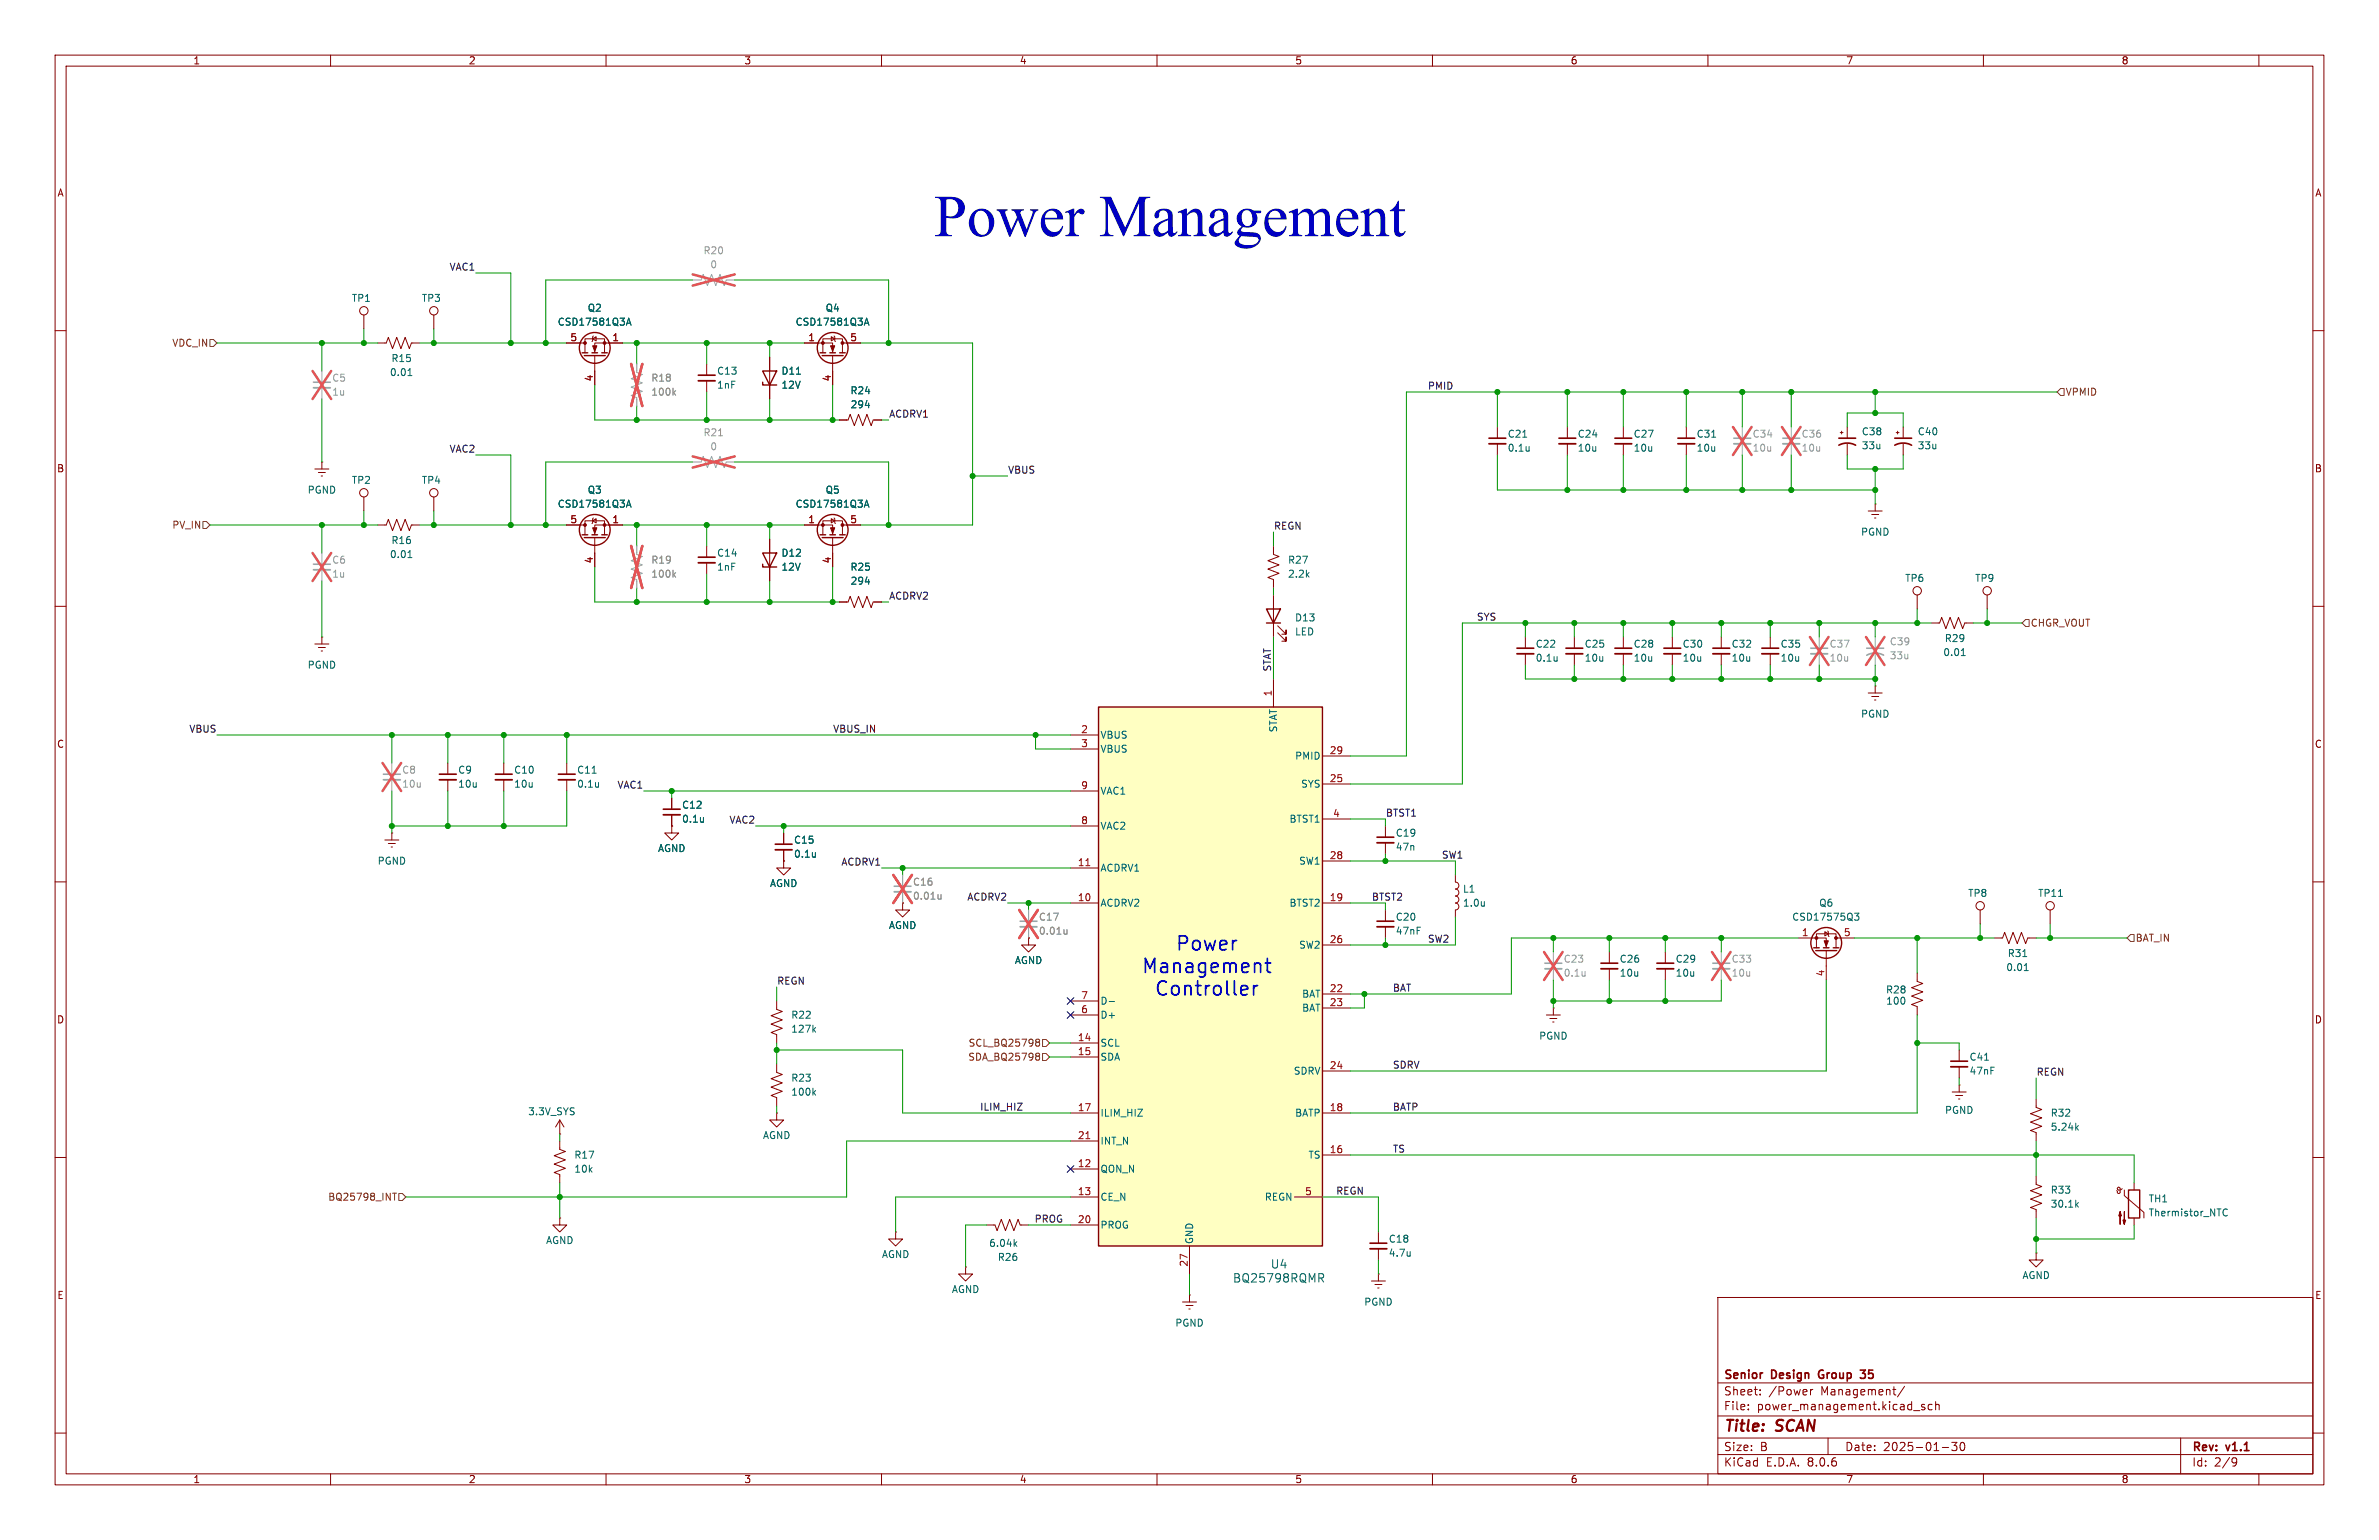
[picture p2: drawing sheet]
<svg xmlns="http://www.w3.org/2000/svg" width="432mm" height="279mm" viewBox="0 0 432 279" stroke-linecap="round" stroke-linejoin="round" font-family="sans-serif">
<defs><g id="words">
<text font-size="10.6" fill="#0000c2" x="169.6" y="45.6">PowerManagement</text>
<g font-size="3.5" fill="#0007ff">
<text x="213.2" y="172.9">Power</text>
<text x="207.1" y="177">Management</text>
<text x="209.4" y="181.1">Controller</text>
</g>
<g font-size="2.8" fill="#840000">
<text x="312.8" y="260.3">Title:</text>
<text x="322.5" y="260.3">SCAN</text>
</g>
<g font-size="2.1" fill="#006464">
<text x="223.7" y="232.9">BQ25798RQMR</text>
<text x="230.6" y="230.4">U4</text>
</g>
<g font-size="2.1" fill="#840000">
<text x="312.8" y="250.6">Senior</text>
<text x="321.6" y="250.6">Design</text>
<text x="330.8" y="250.6">Group</text>
<text x="339" y="250.6">35</text>
<text x="312.8" y="256.1">File:</text>
<text x="312.8" y="253.4">Sheet:</text>
<text x="318.9" y="256.1">power_management.kicad_sch</text>
<text x="321" y="253.4">/Power</text>
<text x="330.5" y="253.4">Management/</text>
<text x="312.8" y="263.5">Size:</text>
<text x="319.5" y="263.5">B</text>
<text x="334.8" y="263.5">Date:</text>
<text x="341.8" y="263.5">2025-01-30</text>
<text x="397.8" y="263.7">Rev:</text>
<text x="404.2" y="263.7">v1.1</text>
<text x="312.8" y="266.3">KiCad</text>
<text x="320.5" y="266.3">E.D.A.</text>
<text x="328.1" y="266.3">8.0.6</text>
<text x="397.8" y="266.3">Id:</text>
<text x="401.9" y="266.3">2/9</text>
</g>
<g font-size="1.8" fill="#840000">
<text x="35" y="11.9">1</text>
<text x="85" y="11.9">2</text>
<text x="135" y="11.9">3</text>
<text x="185" y="11.9">4</text>
<text x="235" y="11.9">5</text>
<text x="285" y="11.9">6</text>
<text x="335" y="11.9">7</text>
<text x="385" y="11.9">8</text>
<text x="10.3" y="35.9">A</text>
<text x="420.1" y="35.9">A</text>
<text x="10.3" y="85.9">B</text>
<text x="420.1" y="85.9">B</text>
<text x="10.3" y="135.9">C</text>
<text x="420.1" y="135.9">C</text>
<text x="10.3" y="185.9">D</text>
<text x="420.1" y="185.9">D</text>
<text x="10.3" y="235.9">E</text>
<text x="420.1" y="235.9">E</text>
<text x="35" y="269.3">1</text>
<text x="85" y="269.3">2</text>
<text x="135" y="269.3">3</text>
<text x="185" y="269.3">4</text>
<text x="235" y="269.3">5</text>
<text x="285" y="269.3">6</text>
<text x="335" y="269.3">7</text>
<text x="385" y="269.3">8</text>
</g>
<g font-size="1.8" fill="#989898">
<text x="127.6" y="46.3">R20</text>
<text x="128.8" y="48.9">0</text>
<text x="60.2" y="69.4">C5</text>
<text x="60.2" y="72">1u</text>
<text x="118.1" y="69.4">R18</text>
<text x="118.1" y="72">100k</text>
<text x="127.6" y="79.3">R21</text>
<text x="128.8" y="81.9">0</text>
<text x="318" y="79.6">C34</text>
<text x="318" y="82.1">10u</text>
<text x="326.9" y="79.6">C36</text>
<text x="326.9" y="82.1">10u</text>
<text x="60.2" y="102.5">C6</text>
<text x="60.2" y="105">1u</text>
<text x="118.1" y="102.5">R19</text>
<text x="118.1" y="105">100k</text>
<text x="332" y="117.7">C37</text>
<text x="342.9" y="117.3">C39</text>
<text x="342.9" y="119.8">33u</text>
<text x="332" y="120.2">10u</text>
<text x="72.9" y="140.6">C8</text>
<text x="72.9" y="143.1">10u</text>
<text x="165.6" y="160.9">C16</text>
<text x="165.6" y="163.4">0.01u</text>
<text x="188.5" y="167.2">C17</text>
<text x="188.5" y="169.8">0.01u</text>
<text x="283.7" y="174.9">C23</text>
<text x="283.7" y="177.4">0.1u</text>
<text x="314.2" y="174.9">C33</text>
<text x="314.2" y="177.4">10u</text>
</g>
<g font-size="1.8" fill="#0f0f0f">
<text x="81.5" y="49.2">VAC1</text>
<text x="259.1" y="70.8">PMID</text>
<text x="161.3" y="75.9">ACDRV1</text>
<text x="81.5" y="82.2">VAC2</text>
<text x="182.9" y="86">VBUS</text>
<text x="231.1" y="96.2">REGN</text>
<text x="161.3" y="108.9">ACDRV2</text>
<text x="268" y="112.7">SYS</text>
<text x="230.8" y="121.9" transform="rotate(-90 230.8 121.9)">STAT</text>
<text x="34.3" y="133">VBUS</text>
<text x="151.1" y="133">VBUS_IN</text>
<text x="112" y="143.2">VAC1</text>
<text x="132.3" y="149.5">VAC2</text>
<text x="251.5" y="148.2">BTST1</text>
<text x="261.6" y="155.9">SW1</text>
<text x="152.6" y="157.1">ACDRV1</text>
<text x="175.5" y="163.5">ACDRV2</text>
<text x="248.9" y="163.5">BTST2</text>
<text x="259.1" y="171.1">SW2</text>
<text x="141" y="178.7">REGN</text>
<text x="252.7" y="180">BAT</text>
<text x="252.7" y="194">SDRV</text>
<text x="369.6" y="195.2">REGN</text>
<text x="177.8" y="201.6">ILIM_HIZ</text>
<text x="252.7" y="201.6">BATP</text>
<text x="252.7" y="209.2">TS</text>
<text x="187.7" y="221.9">PROG</text>
<text x="242.4" y="216.8">REGN</text>
</g>
<g font-size="1.8" fill="#006464">
<text x="63.8" y="55">TP1</text>
<text x="76.5" y="55">TP3</text>
<text x="101.1" y="59.3">CSD17581Q3A</text>
<text x="106.6" y="56.7">Q2</text>
<text x="144.3" y="59.3">CSD17581Q3A</text>
<text x="149.8" y="56.7">Q4</text>
<text x="71" y="65.9">R15</text>
<text x="70.7" y="68.4">0.01</text>
<text x="130.1" y="70.7">1nF</text>
<text x="130.1" y="68.2">C13</text>
<text x="141.7" y="68.2">D11</text>
<text x="141.7" y="70.7">12V</text>
<text x="154.3" y="71.7">R24</text>
<text x="154.3" y="74.3">294</text>
<text x="273.6" y="79.6">C21</text>
<text x="273.6" y="82.1">0.1u</text>
<text x="286.3" y="79.6">C24</text>
<text x="286.3" y="82.1">10u</text>
<text x="296.4" y="79.6">C27</text>
<text x="296.4" y="82.1">10u</text>
<text x="307.9" y="79.6">C31</text>
<text x="307.9" y="82.1">10u</text>
<text x="337.8" y="79.2">C38</text>
<text x="337.8" y="81.7">33u</text>
<text x="348" y="79.2">C40</text>
<text x="348" y="81.7">33u</text>
<text x="55.7" y="89.8">PGND</text>
<text x="63.8" y="88">TP2</text>
<text x="76.5" y="88">TP4</text>
<text x="106.6" y="89.8">Q3</text>
<text x="149.8" y="89.8">Q5</text>
<text x="101.1" y="92.3">CSD17581Q3A</text>
<text x="144.3" y="92.3">CSD17581Q3A</text>
<text x="70.7" y="101.4">0.01</text>
<text x="71" y="98.9">R16</text>
<text x="130.1" y="101.2">C14</text>
<text x="141.7" y="101.2">D12</text>
<text x="337.7" y="97.4">PGND</text>
<text x="130.1" y="103.7">1nF</text>
<text x="141.7" y="103.7">12V</text>
<text x="154.3" y="103.7">R25</text>
<text x="154.3" y="106.3">294</text>
<text x="233.7" y="105">2.2k</text>
<text x="233.7" y="102.5">R27</text>
<text x="345.7" y="105.8">TP6</text>
<text x="358.4" y="105.8">TP9</text>
<text x="235" y="112.9">D13</text>
<text x="235" y="115.5">LED</text>
<text x="278.6" y="117.7">C22</text>
<text x="287.5" y="117.7">C25</text>
<text x="296.4" y="117.7">C28</text>
<text x="305.3" y="117.7">C30</text>
<text x="314.2" y="117.7">C32</text>
<text x="323.1" y="117.7">C35</text>
<text x="352.6" y="119.2">0.01</text>
<text x="352.9" y="116.7">R29</text>
<text x="55.7" y="121.5">PGND</text>
<text x="278.6" y="120.2">0.1u</text>
<text x="287.5" y="120.2">10u</text>
<text x="296.4" y="120.2">10u</text>
<text x="305.3" y="120.2">10u</text>
<text x="314.2" y="120.2">10u</text>
<text x="323.1" y="120.2">10u</text>
<text x="337.7" y="130.4">PGND</text>
<text x="199.6" y="134.2">VBUS</text>
<text x="199.6" y="136.8">VBUS</text>
<text x="232" y="133" transform="rotate(-90 232 133)">STAT</text>
<text x="83.1" y="140.6">C9</text>
<text x="83.1" y="143.1">10u</text>
<text x="93.2" y="140.6">C10</text>
<text x="93.2" y="143.1">10u</text>
<text x="104.7" y="140.6">C11</text>
<text x="104.7" y="143.1">0.1u</text>
<text x="235" y="138">PMID</text>
<text x="236.1" y="143.1">SYS</text>
<text x="123.7" y="146.9">C12</text>
<text x="123.7" y="149.5">0.1u</text>
<text x="199.6" y="144.4">VAC1</text>
<text x="233.9" y="149.5">BTST1</text>
<text x="119.3" y="154.8">AGND</text>
<text x="144" y="153.3">C15</text>
<text x="144" y="155.8">0.1u</text>
<text x="199.6" y="150.7">VAC2</text>
<text x="253.2" y="152">C19</text>
<text x="253.2" y="154.5">47n</text>
<text x="68.4" y="157.1">PGND</text>
<text x="139.7" y="161.1">AGND</text>
<text x="199.6" y="158.3">ACDRV1</text>
<text x="235.7" y="157.1">SW1</text>
<text x="199.6" y="164.7">ACDRV2</text>
<text x="233.9" y="164.7">BTST2</text>
<text x="253.2" y="167.2">C20</text>
<text x="265.4" y="162.2">L1</text>
<text x="265.4" y="164.7">1.0u</text>
<text x="325.2" y="167.2">CSD17575Q3</text>
<text x="330.1" y="164.7">Q6</text>
<text x="357.1" y="162.9">TP8</text>
<text x="369.8" y="162.9">TP11</text>
<text x="161.2" y="168.8">AGND</text>
<text x="235.7" y="172.3">SW2</text>
<text x="253.2" y="169.8">47nF</text>
<text x="364.3" y="173.8">R31</text>
<text x="184.1" y="175.1">AGND</text>
<text x="293.9" y="174.9">C26</text>
<text x="293.9" y="177.4">10u</text>
<text x="304" y="174.9">C29</text>
<text x="304" y="177.4">10u</text>
<text x="364.1" y="176.4">0.01</text>
<text x="143.5" y="185">R22</text>
<text x="199.6" y="185">D+</text>
<text x="199.6" y="182.5">D-</text>
<text x="236.2" y="181.2">BAT</text>
<text x="236.2" y="183.7">BAT</text>
<text x="342.2" y="180.4">R28</text>
<text x="342.3" y="182.5">100</text>
<text x="143.5" y="187.6">127k</text>
<text x="199.6" y="190.1">SCL</text>
<text x="279.3" y="188.8">PGND</text>
<text x="143.5" y="196.4">R23</text>
<text x="199.6" y="192.6">SDA</text>
<text x="234.7" y="195.2">SDRV</text>
<text x="357.4" y="192.6">C41</text>
<text x="357.4" y="195.2">47nF</text>
<text x="95.8" y="202.5">3.3V_SYS</text>
<text x="143.5" y="199">100k</text>
<text x="199.6" y="202.8">ILIM_HIZ</text>
<text x="235" y="202.8">BATP</text>
<text x="352.9" y="202.3">PGND</text>
<text x="372.1" y="202.8">R32</text>
<text x="138.4" y="206.9">AGND</text>
<text x="199.6" y="207.9">INT_N</text>
<text x="372.1" y="205.3">5.24k</text>
<text x="104.1" y="213">10k</text>
<text x="104.1" y="210.4">R17</text>
<text x="199.6" y="213">QON_N</text>
<text x="237.4" y="210.4">TS</text>
<text x="199.6" y="218">CE_N</text>
<text x="229.5" y="218">REGN</text>
<text x="372.1" y="216.8">R33</text>
<text x="372.1" y="219.3">30.1k</text>
<text x="389.9" y="218.4">TH1</text>
<text x="389.9" y="220.9">Thermistor_NTC</text>
<text x="99" y="225.9">AGND</text>
<text x="179.4" y="226.4">6.04k</text>
<text x="199.6" y="223.1">PROG</text>
<text x="216.8" y="225.8" transform="rotate(-90 216.8 225.8)">GND</text>
<text x="252" y="225.7">C18</text>
<text x="160" y="228.4">AGND</text>
<text x="181" y="229">R26</text>
<text x="252" y="228.2">4.7u</text>
<text x="367" y="232.3">AGND</text>
<text x="172.7" y="234.8">AGND</text>
<text x="247.5" y="237.1">PGND</text>
<text x="213.2" y="240.9">PGND</text>
</g>
<g font-size="1.8" fill="#725600">
<text x="31.2" y="63.1">VDC_IN</text>
<text x="374.8" y="72">VPMID</text>
<text x="31.2" y="96.1">PV_IN</text>
<text x="368.5" y="113.9">CHGR_VOUT</text>
<text x="387.5" y="171">BAT_IN</text>
<text x="175.7" y="190.1">SCL_BQ25798</text>
<text x="175.7" y="192.6">SDA_BQ25798</text>
<text x="59.5" y="218">BQ25798_INT</text>
</g>
<g font-size="1.8" fill="#a90000">
<text x="103.4" y="62">5</text>
<text x="111.1" y="62">1</text>
<text x="146.6" y="62">1</text>
<text x="154.2" y="62">5</text>
<text x="107.7" y="69.3" transform="rotate(-90 107.7 69.3)">4</text>
<text x="150.9" y="69.3" transform="rotate(-90 150.9 69.3)">4</text>
<text x="103.4" y="95">5</text>
<text x="111.1" y="95">1</text>
<text x="146.6" y="95">1</text>
<text x="154.2" y="95">5</text>
<text x="107.7" y="102.3" transform="rotate(-90 107.7 102.3)">4</text>
<text x="150.9" y="102.3" transform="rotate(-90 150.9 102.3)">4</text>
<text x="230.9" y="126.4" transform="rotate(-90 230.9 126.4)">1</text>
<text x="196.1" y="133.1">2</text>
<text x="196.1" y="135.6">3</text>
<text x="241.3" y="136.9">29</text>
<text x="196.1" y="143.3">9</text>
<text x="241.3" y="142">25</text>
<text x="196.1" y="149.6">8</text>
<text x="241.9" y="148.3">4</text>
<text x="241.3" y="156">28</text>
<text x="195.5" y="157.2">11</text>
<text x="195.5" y="163.6">10</text>
<text x="241.3" y="163.6">19</text>
<text x="241.3" y="171.2">26</text>
<text x="327" y="169.9">1</text>
<text x="334.6" y="169.9">5</text>
<text x="331.2" y="177.2" transform="rotate(-90 331.2 177.2)">4</text>
<text x="196.1" y="183.9">6</text>
<text x="196.1" y="181.4">7</text>
<text x="241.3" y="180.1">22</text>
<text x="241.3" y="182.6">23</text>
<text x="195.5" y="189">14</text>
<text x="195.5" y="191.5">15</text>
<text x="241.3" y="194.1">24</text>
<text x="195.5" y="201.7">17</text>
<text x="241.3" y="201.7">18</text>
<text x="195.5" y="206.8">21</text>
<text x="241.3" y="209.3">16</text>
<text x="195.5" y="211.8">12</text>
<text x="195.5" y="216.9">13</text>
<text x="195.5" y="222">20</text>
<text x="236.8" y="216.9">5</text>
<text x="215.6" y="229.9" transform="rotate(-90 215.6 229.9)">27</text>
</g>
</g></defs>
<g fill="none" stroke="#840000" stroke-width=".18">
<path d="M10 10h411.8v259.4h-411.8zM12 12h407.8v255.4h-407.8zM60 10v2M110 10v2M160 10v2M210 10v2M260 10v2M310 10v2M360 10v2M410 10v2M10 60h2M419.8 60h2"/>
<path d="M339.1 92.7h2.5M339.7 93.3h1.3M340.2 94h.3M340.4 91.4h.1M340.4 91.4v1.3M10 110h2M419.8 110h2M10 160h2M419.8 160h2M369.6 199.4v1.5l1 .4-2 .8 2 .7-2 .8 2 .7-2 .8 1 .4v1.5M10 210h2M419.8 210h2"/>
<path d="M311.8 235.4h108v32h-108zM10 260h2M311.8 256.9h108M311.8 250.9h108M317.3 255.6v.2M317.3 254.9v.1M319.5 252.9v.2M319.5 252.2v.1M328.6 252.1v1M329 252.1l-.2 .1-.2 .2M343.5 252.1h.6M344 253.1h.1"/>
<path d="M345.7 251.5l-1.3 1.9M347.3 255.9h1.2M349.3 254.9l-.3-.1-.2 .2v.2l.5 .2v.3h-.5M350.7 254.9l-.4-.1-.3 .3v.4l.1 .2h.6M351.3 254.9l.2-.1 .4 .1 .1 .9M351.3 254.3v1.5M419.8 260h2M60 267.4v2M110 267.4v2M160 267.4v2M210 267.4v2M260 267.4v2"/>
<path d="M310 267.4v2M311.8 263.9h108M311.8 260.9h108M331.8 260.9v3M352.5 262.6h1.2M354.3 261.7h.9l-.5 .6 .4 .1v.6l-.2 .2h-.4l-.2-.2M356 261.8l.1-.1a.8 .8 0 0 1 .5 .7 .8 .8 0 0 1-.5 .8 1 1 0 0 1-.1-1.4zM360 267.4v2M395.8 260.9v6.5M405.4 264.5l.5 .1a.99 .99 0 0 1-.4 1.4h-.2M406 265.1l-.3 .3h-.3M410 267.4v2"/>
</g>
<path d="M330.2 248.8l-.1 .4 .1 .7M337.6 248.6h1l-.5 .5 .3 .1M337.7 250h.7" fill="none" stroke="#840000" stroke-width=".3"/>
<path d="M115.6 66v1.6l1 .3-2 .8 2 .8-2 .7 2 .8-2 .8 1 .3v1.6M115.6 99.1v1.5l1 .4-2 .7 2 .8-2 .8 2 .7-2 .8 1 .4v1.5M125.7 83.8h1.6l.3-1 .8 2 .8-2 .7 2 .8-2 .7 2 .4-1h1.5M71.1 138.4v2.1M71.1 141.5v2" fill="none" stroke="#a1a1a1" stroke-width=".18"/>
<path d="M122.3 71.2l.3 .5M122.6 70.9l-.4 .4M130.4 79.1h.7M122.3 104.2l.3 .5M122.6 103.9l-.4 .5" fill="none" stroke="#989898" stroke-width=".18"/>
<path d="M114.6 66l2 7.7M116.6 66l-2 7.7M114.6 99.1l2 7.6M116.6 99.1l-2 7.6M125.7 82.8l7.6 2M133.3 82.8l-7.6 2M69.4 138.4l3.4 5.1M72.8 138.4l-3.4 5.1" fill="none" stroke="#e65255" stroke-width=".46"/>
<path d="M376.9 204.6l.3 .4M377.2 204.2l-.4 .5" fill="none" stroke="#006464" stroke-width=".18"/>
<path d="M69.6 141.5h3" fill="none" stroke="#a1a1a1" stroke-width=".33"/>
<path d="M69.6 140.5h3" fill="none" stroke="#a1a1a1" stroke-width=".3"/>
<path d="M199.4 128.3h40.6v97.8h-40.6z" fill="#ffffc2"/>
<g fill="none" stroke="#840000" stroke-width=".25">
<path d="M105.7 64h1M106 64.5h3.9M107.4 64h1.1M109.2 64h1M138.4 69.3v.6h2.6M138.4 67.3h2.6l-1.3 2.6zM148.8 64h1.1M149.2 64.5h3.8M150.6 64h1M152.4 64h1M105.7 97h1M106 97.5h3.9"/>
<path d="M107.4 97h1.1M109.2 97h1M148.8 97h1.1M149.2 97.5h3.8M150.6 97h1M152.4 97h1M138.4 102.4v.5h2.6M138.4 100.3h2.6l-1.3 2.6zM229.9 110.5h2.5l-1.3 2.5zM229.9 113h2.5M199.4 128.3h40.6v97.8h-40.6zM329.2 172h1"/>
<path d="M329.6 172.5h3.8M331 172h1M332.7 172h1.1M386.3 215.9h2.1v5.1h-2.1z"/>
<circle cx="107.9" cy="63.1" r="2.79"/>
<circle cx="151.1" cy="63.1" r="2.79"/>
<circle cx="107.9" cy="96.1" r="2.79"/>
<circle cx="151.1" cy="96.1" r="2.79"/>
<circle cx="331.5" cy="171.1" r="2.79"/>
</g>
<path d="M226.3 178.9l.2 .5-1.3 .3M227.5 178.8v1.7M227.8 178.9l-.3 .4M229.7 174.7h.9M230 173.9v2.2l.1 .2 .5 .1M226.3 180.4l-.7 .1" fill="none" stroke="#0007ff" stroke-width=".32"/>
<g fill="none" stroke="#840000" stroke-width=".18">
<path d="M66 57.2v2.5M78.7 57.2v2.5M68.6 62.2h1.5l.4-1 .7 2 .8-2 .8 2 .7-2 .8 2 .4-1h1.5M102.9 62.2h3.3M106.2 64v-2.5h3.5v2.5M107.6 61.5l.6-.4v.7zM107.7 61l-.1 .1v.7l-.2 .2M107.9 64.5v5.4M113 62.2h-5.1v1.8M128.3 66v2.1M128.3 69.1v2M139.7 64.8v7.6"/>
<path d="M146 62.2h5.1v1.8M149.4 64v-2.5h3.5v2.5M150.9 61.1l.6 .4-.6 .3zM151.1 64.5v5.4M151.4 61l.1 .1v.7l.1 .2M152.4 76.2h1.5l.4-1 .8 2 .7-2 .8 2 .8-2 .7 2 .4-1h1.5M152.9 62.2h3.3M271.8 77.5v2M284.5 77.5v2M294.6 77.5v2M306.1 77.5v2M334 78.5h.5"/>
<path d="M334.3 78.2v.5M335.3 77.5v2M344.2 78.5h.5M344.4 78.2v.5M345.4 77.5v2M57.1 85.1h2.6M57.8 85.7h1.3M58.3 86.4h.2M58.4 83.8h.1M58.4 83.8v1.3M66 90.2v2.5M68.6 95.3h1.5l.4-1.1 .7 2.1 .8-2.1 .8 2.1 .7-2.1 .8 2.1 .4-1h1.5"/>
<path d="M78.7 90.2v2.5M102.9 95.3h3.3M106.2 97v-2.5h3.5v2.5M107.6 94.5l.6-.4v.8zM107.7 94l-.1 .1v.8l-.2 .1M107.9 97.5v5.4M113 95.3h-5.1v1.7M128.3 99.1v2M139.7 97.8v7.6M146 95.3h5.1v1.7M149.4 97v-2.5h3.5v2.5M150.9 94.1l.6 .4-.6 .4z"/>
<path d="M151.1 97.5v5.4M151.4 94l.1 .1v.8l.1 .1M152.9 95.3h3.3M231.1 99.1v1.5l1.1 .4-2.1 .7 2.1 .8-2.1 .8 2.1 .7-2.1 .8 1 .4v1.5M271.8 80.5v2.1M284.5 80.5v2.1M294.6 80.5v2.1M306.1 80.5v2.1M335.3 80.5v2.1M345.4 80.5v2.1M57.1 116.8h2.6M57.8 117.5h1.3"/>
<path d="M58.3 118.1h.2M58.4 115.6h.1M58.4 115.6v1.2M128.3 102.1v2M152.4 109.2h1.5l.4-1 .8 2 .7-2 .8 2 .8-2 .7 2 .4-1h1.5M231.1 108v7.6M231.9 114.8l1.5 1.5v-.7v.7h-.7M231.9 113.5l1.5 1.6v-.8v.8h-.7M276.9 115.6v2M276.9 118.6v2.1M285.7 115.6v2M285.7 118.6v2.1"/>
<path d="M294.6 115.6v2M294.6 118.6v2.1M303.5 115.6v2M303.5 118.6v2.1M312.4 115.6v2M312.4 118.6v2.1M321.3 115.6v2M321.3 118.6v2.1M348 108v2.5M350.5 113h1.5l.4-1 .8 2 .7-2 .8 2 .8-2 .7 2 .4-1h1.5M360.7 108v2.5M81.3 138.4v2.1"/>
<path d="M91.4 138.4v2.1M102.9 138.4v2.1M194.3 133.4h5.1M194.3 135.9h5.1M231.1 123.2v5.1M240 137.2h5.1M339.1 125.7h2.5M339.7 126.4h1.3M340.2 127h.3M340.4 124.5h.1M340.4 124.5v1.2M69.8 152.4h2.6"/>
<path d="M70.5 153h1.3M71 153.7h.2M71.1 151.1h.1M71.1 151.1v1.3M81.3 141.5v2M91.4 141.5v2M102.9 141.5v2M121.9 149.9v1.2h1.3l-1.3 1.3-1.3-1.3h1.3M121.9 149.9h.1M121.9 144.8v2M121.9 147.8v2.1M142.2 156.2v1.3h1.3l-1.3 1.3-1.2-1.3h1.2"/>
<path d="M142.2 156.2h.1M142.2 151.1v2.1M142.2 154.2v2M194.3 157.5h5.1M194.3 149.9h5.1M194.3 143.5h5.1M240 142.2h5.1M240 156.2h5.1M240 148.6h5.1M251.5 149.9v2M251.5 152.9v2M264.2 158.8v1.2a.64 .64 0 0 1 .6 .7 .64 .64 0 0 1-.6 .6 .63 .63 0 0 1 .6 .6 .63 .63 0 0 1-.6 .7"/>
<path d="M163.8 163.8v1.3h1.3l-1.3 1.3-1.2-1.3h1.2M163.8 163.8h.1M186.7 170.2v1.3h1.3l-1.3 1.2-1.3-1.2h1.3M186.7 170.2h.1M194.3 163.8h5.1M240 163.8h5.1M240 171.5h5.1M251.5 165.1v2M251.5 168.1v2.1M264.2 163.8a.63 .63 0 0 1 .6 .7 .63 .63 0 0 1-.6 .6v1.3M264.2 162.6a.63 .63 0 0 1 .6 .6 .63 .63 0 0 1-.6 .6M292.1 172.7v2.1"/>
<path d="M292.1 175.8v2M302.3 172.7v2.1M302.3 175.8v2M326.4 170.2h5.1v1.8M329.7 172v-2.6h3.5v2.6M331.2 169l.7 .4-.7 .4zM331.5 172.5v5.3M331.7 168.9l.2 .1v.8l.1 .1M333.2 170.2h3.3M348 176.5v1.6l1 .3-2 .8 2 .8-2 .7 2 .8-2 .7 1 .4v1.6M359.4 165.1v2.5M361.9 170.2h1.6l.4-1 .7 2 .8-2 .7 2 .8-2 .8 2 .3-1h1.6"/>
<path d="M372.1 165.1v2.5M141 193v1.6l1 .3-2 .8 2 .8-2 .7 2 .8-2 .8 1 .3v1.6M141 181.6v1.5l1 .4-2 .8 2 .7-2 .8 2 .8-2 .7 1 .4v1.5M194.3 189.2h5.1M194.3 191.8h5.1M194.3 184.2h5.1M194.3 181.6h5.1M240 180.3h5.1M240 182.9h5.1M240 194.3h5.1M280.7 184.2h2.5M281.3 184.8h1.3"/>
<path d="M281.8 185.4h.3M281.9 182.9h.1M281.9 182.9v1.3M354.3 198.1h2.6M355 198.8h1.2M355.5 199.4h.2M355.6 196.9h.1M355.6 190.5v2M355.6 193.5v2.1M355.6 196.9v1.2M101.6 205.7h.1M101.6 207v1.5l1 .4-2 .8 2 .7-2 .8 2 .8-2 .7 1 .4v1.5"/>
<path d="M101.6 203.2l-.8 1.3M101.6 203.2v2.5M101.6 203.2l.8 1.3M141 201.9v1.3h1.2l-1.2 1.3-1.3-1.3h1.3M141 201.9h.1M194.3 212.1h5.1M194.3 217.2h5.1M194.3 201.9h5.1M194.3 207h5.1M234.9 217.2h5.1M240 209.6h5.1M240 201.9h5.1"/>
<path d="M369.6 213.4v1.5l1 .4-2 .7 2 .8-2 .8 2 .7-2 .8 1 .4v1.5M384.2 216l.3 .5h.2l.1-.2M385.2 215.6l-.3 .3h-.4l-.2-.1v-.3l.3-.1 .2 .1v.8M385.6 215.9v1l3.5 3.1v1M387.3 214.6v1.3M101.6 221v1.3h1.3l-1.3 1.2-1.3-1.2h1.3M101.6 221h.1M162.6 223.5v1.3h1.2l-1.2 1.3-1.3-1.3h1.3M162.6 223.5h.1M175.3 229.9v1.2h1.2l-1.2 1.3-1.3-1.3h1.3M175.3 229.9h.1M179.1 222.3h1.5l.4 1 .7-2.1 .8 2.1 .8-2.1 .7 2.1 .8-2.1 .4 1.1h1.5"/>
<path d="M194.3 222.3h5.1M214.6 236.2h2.6M215.3 236.9h1.2M215.8 237.5h.2M215.9 235h.1M215.9 226.1v5M215.9 235v1.2M248.9 232.4h2.6M249.6 233h1.2M250.1 233.7h.2M250.2 231.1h.1M250.2 223.5v2.1"/>
<path d="M250.2 226.6v2M250.2 231.1v1.3M369.6 227.3v1.3h1.2l-1.2 1.3-1.3-1.3h1.3M369.6 227.3h.1M387.3 221v1.3"/>
<circle cx="66" cy="56.4" r=".76"/>
<circle cx="78.7" cy="56.4" r=".76"/>
<circle cx="66" cy="89.4" r=".76"/>
<circle cx="78.7" cy="89.4" r=".76"/>
<circle cx="348" cy="107.2" r=".76"/>
<circle cx="360.7" cy="107.2" r=".76"/>
<circle cx="359.4" cy="164.3" r=".76"/>
<circle cx="372.1" cy="164.3" r=".76"/>
</g>
<path d="M197.1 157.1h.7M197.1 206.6h.7" fill="none" stroke="#a90000" stroke-width=".18"/>
<g fill="none" stroke="#006464" stroke-width=".18">
<path d="M113.7 59l.4-1.3 .4 1.3M113.8 58.6h.6M156.9 59l.4-1.3 .4 1.3M157 58.6h.6M74 68.1h.8M74.3 67.1l.1-.2v1.2M144.6 67.9h.7M157.1 73.6h.7M276.4 79.3h.7M310.7 79.3h.7M113.7 92l.4-1.3 .4 1.3M113.8 91.7h.6"/>
<path d="M156.9 92l.4-1.3 .4 1.3M157 91.7h.6M277.5 81v.9M277.5 81.7v.1M74 101.2h.8M74.3 100.1l.1-.2v1.3M157.1 105.6h.7M282.6 119.1v.9M282.6 119.8v.1M356 118.9h.7M356.2 117.9l.1-.2v1.2M107.5 140.3h.7"/>
<path d="M108.6 142v.8M108.6 142.7v.1M127.7 148.3v.9M127.7 149l-.1 .1M148 154.7v.8M148 155.4l-.1 .1M269.4 163.6v.8M269.4 164.3h.1M336.6 165.7h.8l-.4 .5 .3 .1v.5l-.1 .1h-.5M367.1 173.6h.8M367.4 176.1h.7M367.7 175l.1-.2v1.3"/>
<path d="M373.6 162.6h.8M147.7 198.2l.3 .5M147.7 186.8l.3 .5M148 197.9l-.4 .4M148 186.4l-.4 .5M201.3 181.7h1M360.2 192.3h.7M376.9 218.5l.3 .5M377.2 218.2l-.4 .5M404.3 219.5l-.3-.2-.3 .1-.2 .5M184.2 225.6l.4 .5M184.6 225.3l-.5 .5"/>
<path d="M239.4 231.1h.6l.2 .3-.1 .4-.7 .1M239.7 231.9l.5 .7M256 227.1v.8M256 227.8h-.1M403.5 220.1l.2 .4 .3 .1 .3-.1"/>
</g>
<g fill="none" stroke="#840000" stroke-width=".33">
<path d="M126.7 69.1h3.1M270.3 80.5h3M283 80.5h3M293.1 80.5h3.1M304.5 80.5h3.1M126.7 102.1h3.1M275.3 118.6h3.1M284.2 118.6h3.1M293.1 118.6h3.1M302 118.6h3.1M310.9 118.6h3M319.8 118.6h3"/>
<path d="M79.8 141.5h3M89.9 141.5h3.1M101.3 141.5h3.1M120.4 147.8h3M140.7 154.2h3.1M249.9 152.9h3.1M249.9 168.1h3.1M290.6 175.8h3M300.7 175.8h3.1M354.1 193.5h3M248.7 226.6h3"/>
</g>
<g fill="none" stroke="#840000" stroke-width=".3">
<path d="M126.7 68.1h3.1M270.3 79.5h3M283 79.5h3M293.1 79.5h3.1M304.5 79.5h3.1M333.8 79.5h3M343.9 79.5h3.1M333.8 80.8a3.2 3.2 0 0 1 3 0M343.9 80.8a3.2 3.2 0 0 1 3.1 0M126.7 101.1h3.1M275.3 117.6h3.1M284.2 117.6h3.1"/>
<path d="M293.1 117.6h3.1M302 117.6h3.1M310.9 117.6h3M319.8 117.6h3M79.8 140.5h3M89.9 140.5h3.1M101.3 140.5h3.1M120.4 146.8h3M140.7 153.2h3.1M249.9 151.9h3.1M249.9 167.1h3.1M290.6 174.8h3"/>
<path d="M300.7 174.8h3.1M354.1 192.5h3M248.7 225.6h3"/>
</g>
<g fill="#840000" stroke="#840000" stroke-width=".18">
<path d="M331.1 170.7h.8l-.4 1z"/>
<path d="M384.8 219.8l.3 .8h-.5l.2-.8v2.3z"/>
<path d="M385.6 219.8v2.3l-.3-.7h.5l-.2 .7z"/>
<path d="M150.7 95.8h.8l-.4 1z"/>
<path d="M150.7 62.7h.8l-.4 1.1z"/>
<path d="M107.6 95.8h.7l-.4 1z"/>
<path d="M107.6 62.7h.7l-.4 1.1z"/>
<circle cx="329.7" cy="170.2" r=".25"/>
<circle cx="333.2" cy="170.2" r=".25"/>
<circle cx="149.4" cy="95.2" r=".25"/>
<circle cx="152.9" cy="95.2" r=".25"/>
<circle cx="149.4" cy="62.2" r=".25"/>
<circle cx="152.9" cy="62.2" r=".25"/>
<circle cx="109.7" cy="95.2" r=".25"/>
<circle cx="106.2" cy="95.2" r=".25"/>
<circle cx="109.7" cy="62.2" r=".25"/>
<circle cx="106.2" cy="62.2" r=".25"/>
</g>
<path d="M56.9 70.4h3M314.7 80.5h3.1M323.6 80.5h3M56.9 103.4h3M328.7 118.6h3M162.3 161.8h3.1M185.2 168.1h3M280.4 175.8h3.1M310.9 175.8h3" fill="none" stroke="#a1a1a1" stroke-width=".33"/>
<path d="M56.9 69.3h3M314.7 79.5h3.1M323.6 79.5h3M56.9 102.4h3M328.7 117.6h3M338.8 118.9a3.2 3.2 0 0 1 3.1 0M338.8 117.6h3.1M162.3 160.8h3.1M185.2 167.1h3M280.4 174.8h3.1M310.9 174.8h3" fill="none" stroke="#a1a1a1" stroke-width=".3"/>
<g fill="none" stroke="#a1a1a1" stroke-width=".18">
<path d="M125.7 50.8h1.6l.3-1 .8 2 .8-2 .7 2 .8-2 .7 2 .4-1h1.5M58.4 67.3v2M58.4 70.4v2M115.6 66v1.3M115.6 72.4v1.3M316.2 77.5v2M325.1 77.5v2M115.6 99.1v1.2M316.2 80.5v2.1M325.1 80.5v2.1M58.4 100.3v2.1M58.4 103.4v2"/>
<path d="M115.6 105.4v1.3M330.2 115.6v2M330.2 118.6v2.1M339.1 116.6h.5M339.3 116.3v.5M340.4 115.6v2M340.4 118.6v2.1M163.8 158.8v2M163.8 161.8v2M186.7 165.1v2M186.7 168.1v2.1M281.9 172.7v2.1"/>
<path d="M281.9 175.8v2M312.4 172.7v2.1M312.4 175.8v2"/>
</g>
<g fill="none" stroke="#e65255" stroke-width=".46">
<path d="M125.7 49.8l7.6 2M133.3 49.8l-7.6 2M56.7 67.3l3.4 5.1M60.1 67.3l-3.4 5.1M114.6 66l2 7.7M116.6 66l-2 7.7M314.5 77.5l3.4 5.1M317.9 77.5l-3.4 5.1M323.4 77.5l3.4 5.1M326.8 77.5l-3.4 5.1M114.6 99.1l2 7.6M116.6 99.1l-2 7.6"/>
<path d="M56.7 100.3l3.4 5.1M60.1 100.3l-3.4 5.1M328.5 115.6l3.4 5.1M331.9 115.6l-3.4 5.1M338.7 115.6l3.3 5.1M342 115.6l-3.3 5.1M162.1 158.8l3.4 5M165.5 158.8l-3.4 5M185 165.1l3.4 5.1M188.4 165.1l-3.4 5.1M280.3 172.7l3.3 5.1M283.6 172.7l-3.3 5.1"/>
<path d="M310.7 172.7l3.4 5.1M314.1 172.7l-3.4 5.1"/>
</g>
<path d="M122.3 71.2l.3 .5M122.6 70.9l-.4 .4M122.3 104.2l.3 .5M122.6 103.9l-.4 .5M170.8 162.3v.8M170.8 163l-.4 .1M193.7 168.6v.9M193.7 169.4l-.4 .1M287.7 176.3v.8M287.7 177h-.1" fill="none" stroke="#989898" stroke-width=".18"/>
<g fill="none" stroke="#725600" stroke-width=".18">
<path d="M38.1 61.6h.6l.7 .6-.7 .7h-.6zM373.4 71.1l.6-.6h.6v1.3h-.6zM36.8 94.6h.7l.6 .7-.6 .6h-.7zM367.7 112.4h.6v1.3h-.6l-.7-.7zM386.7 169.5h.6v1.3h-.6l-.6-.6zM188.1 188.6l.4-.1 .1 .2 .1 .1-.2 .3M188.1 189l.1 .1M188.2 191.1h.3l.2 .2-.2 .3M188.2 191.6h.3M188.2 189.1h.3M188.2 189.1h-.1M188.5 189.1l.2 .2-.1 .4-.1 .1-.4-.1"/>
<path d="M188.5 191.6l.2 .3v.2l-.1 .2h-.4M189.2 191.1h.7l.6 .7-.6 .6h-.7zM189.2 188.6h.7l.6 .6-.6 .7h-.7zM71.3 216.5h.7M71.6 216.5v1.2M72.4 216.5h.6l.7 .7-.7 .6h-.6z"/>
</g>
<g fill="none" stroke="#009600" stroke-width=".18">
<path d="M66 59.7v2.5M78.7 59.7v2.5M86.4 49.5h6.3v12.7M125.7 50.8h-26.6v11.4M133.3 50.8h28v11.4M39.4 62.2h29.2M58.4 62.2v5.1M58.4 72.4v11.4M76.2 62.2h26.7M107.9 69.9v6.3h44.5M113 62.2h33M115.6 62.2v3.8"/>
<path d="M115.6 73.7v2.5M128.3 62.2v3.8M128.3 71.1v5.1M139.7 62.2v2.6M139.7 72.4v3.8M151.1 69.9v6.3M156.2 62.2h20.3v33.1h-20.3M160 76.2h1.3M271.8 71.1v6.4M284.5 71.1v6.4M294.6 71.1v6.4M306.1 71.1v6.4"/>
<path d="M316.2 71.1v6.4M325.1 71.1v6.4M335.3 77.5v-2.6h10.1v2.6M340.4 71.1v3.8M373.4 71.1h-118.1v66.1h-10.2M38.1 95.3h30.5M58.4 95.3v5M66 92.7v2.6M76.2 95.3h26.7M78.7 92.7v2.6M86.4 82.6h6.3v12.7M113 95.3h33"/>
<path d="M115.6 95.3v3.8M125.7 83.8h-26.6v11.5M128.3 95.3v3.8M133.3 83.8h28v11.5M139.7 95.3v2.5M176.5 86.4h6.4M231.1 96.5v2.6M271.8 82.6v6.3h68.6M284.5 82.6v6.3M294.6 82.6v6.3M306.1 82.6v6.3M316.2 82.6v6.3"/>
<path d="M325.1 82.6v6.3M335.3 82.6v2.5h10.1v-2.5M340.4 85.1v6.3M58.4 105.4v10.2M107.9 102.9v6.3h44.5M115.6 106.7v2.5M128.3 104.1v5.1M139.7 105.4v3.8M151.1 102.9v6.3M160 109.2h1.3M231.1 106.7v1.3M231.1 115.6v7.6"/>
<path d="M276.9 113v2.6M285.7 113v2.6M294.6 113v2.6M303.5 113v2.6M312.4 113v2.6M321.3 113v2.6M330.2 113v2.6M340.4 113v2.6M348 110.5v2.5M350.5 113h-85.1v29.2h-20.3M358.1 113h8.9M360.7 110.5v2.5"/>
<path d="M39.4 133.4h154.9M71.1 133.4v5M81.3 133.4v5M91.4 133.4v5M102.9 133.4v5M188 133.4v2.5h6.3M276.9 120.7v2.5h63.5M285.7 120.7v2.5M294.6 120.7v2.5M303.5 120.7v2.5M312.4 120.7v2.5M321.3 120.7v2.5"/>
<path d="M330.2 120.7v2.5M340.4 120.7v3.8M71.1 143.5v7.6M81.3 143.5v6.4M91.4 143.5v6.4M102.9 143.5v6.4h-31.8M116.8 143.5h77.5M121.9 143.5v1.3M137.2 149.9h57.1M142.2 149.9v1.2M160 157.5h34.3M163.8 157.5v1.3"/>
<path d="M245.1 148.6h6.4v1.3M245.1 156.2h19.1v2.6M251.5 154.9v1.3M141 179.1v2.5M182.9 163.8h11.4M186.7 163.8v1.3M245.1 163.8h6.4v1.3M251.5 170.2v1.3M264.2 166.4v5.1h-19.1M281.9 170.2v2.5M281.9 177.8v5.1M292.1 170.2v2.5"/>
<path d="M292.1 177.8v3.8M302.3 170.2v2.5M302.3 177.8v3.8M312.4 170.2v2.5M312.4 177.8v3.8h-30.5M326.4 170.2h-52.1v10.1h-29.2M331.5 177.8v16.5h-86.4M336.5 170.2h25.4M348 170.2v6.3M359.4 167.6v2.6M369.6 170.2h16.5M372.1 167.6v2.6"/>
<path d="M141 190.5h22.8v11.4h30.5M141 189.2v3.8M190.5 189.2h3.8M190.5 191.8h3.8M247.6 180.3v2.6h-2.5M348 189.2h7.6v1.3M348 184.2v17.7h-102.9M355.6 195.6v1.3M369.6 195.6v3.8M101.6 205.7v1.3M101.6 214.6v6.4M141 200.7v1.2"/>
<path d="M194.3 207h-40.6v10.2h-80M194.3 217.2h-31.7v6.3M240 217.2h10.2v6.3M245.1 209.6h142.2v5M369.6 207v6.4M179.1 222.3h-3.8v7.6M186.7 222.3h7.6M215.9 231.1v3.9M250.2 228.6v2.5M369.6 221v6.3M387.3 222.3v2.5h-17.7"/>
</g>
<path d="M193.7 183.5l1.2 1.3M193.7 181l1.2 1.2M194.9 183.5l-1.2 1.3M194.9 181l-1.2 1.2M193.7 211.5l1.2 1.2M194.9 211.5l-1.2 1.2" fill="none" stroke="#000084" stroke-width=".18"/>
<g fill="#009600" stroke="#009600" stroke-width=".18">
<circle cx="369.6" cy="209.6" r=".46"/>
<circle cx="348" cy="189.2" r=".46"/>
<circle cx="359.4" cy="170.2" r=".46"/>
<circle cx="348" cy="170.2" r=".46"/>
<circle cx="372.1" cy="170.2" r=".46"/>
<circle cx="302.3" cy="181.6" r=".46"/>
<circle cx="369.6" cy="224.8" r=".46"/>
<circle cx="360.7" cy="113" r=".46"/>
<circle cx="340.4" cy="88.9" r=".46"/>
<circle cx="340.4" cy="85.1" r=".46"/>
<circle cx="348" cy="113" r=".46"/>
<circle cx="340.4" cy="113" r=".46"/>
<circle cx="340.4" cy="71.1" r=".46"/>
<circle cx="340.4" cy="74.9" r=".46"/>
<circle cx="306.1" cy="88.9" r=".46"/>
<circle cx="294.6" cy="71.1" r=".46"/>
<circle cx="306.1" cy="71.1" r=".46"/>
<circle cx="285.7" cy="113" r=".46"/>
<circle cx="284.5" cy="88.9" r=".46"/>
<circle cx="284.5" cy="71.1" r=".46"/>
<circle cx="294.6" cy="88.9" r=".46"/>
<circle cx="271.8" cy="71.1" r=".46"/>
<circle cx="188" cy="133.4" r=".46"/>
<circle cx="186.7" cy="163.8" r=".46"/>
<circle cx="294.6" cy="123.2" r=".46"/>
<circle cx="303.5" cy="113" r=".46"/>
<circle cx="294.6" cy="113" r=".46"/>
<circle cx="303.5" cy="123.2" r=".46"/>
<circle cx="340.4" cy="123.2" r=".46"/>
<circle cx="330.2" cy="123.2" r=".46"/>
<circle cx="321.3" cy="123.2" r=".46"/>
<circle cx="285.7" cy="123.2" r=".46"/>
<circle cx="321.3" cy="113" r=".46"/>
<circle cx="292.1" cy="170.2" r=".46"/>
<circle cx="302.3" cy="170.2" r=".46"/>
<circle cx="312.4" cy="170.2" r=".46"/>
<circle cx="281.9" cy="181.6" r=".46"/>
<circle cx="292.1" cy="181.6" r=".46"/>
<circle cx="312.4" cy="113" r=".46"/>
<circle cx="312.4" cy="123.2" r=".46"/>
<circle cx="316.2" cy="71.1" r=".46"/>
<circle cx="325.1" cy="71.1" r=".46"/>
<circle cx="330.2" cy="113" r=".46"/>
<circle cx="325.1" cy="88.9" r=".46"/>
<circle cx="316.2" cy="88.9" r=".46"/>
<circle cx="276.9" cy="113" r=".46"/>
<circle cx="281.9" cy="170.2" r=".46"/>
<circle cx="251.5" cy="171.5" r=".46"/>
<circle cx="247.6" cy="180.3" r=".46"/>
<circle cx="251.5" cy="156.2" r=".46"/>
<circle cx="128.3" cy="109.2" r=".46"/>
<circle cx="128.3" cy="95.3" r=".46"/>
<circle cx="151.1" cy="109.2" r=".46"/>
<circle cx="161.3" cy="95.3" r=".46"/>
<circle cx="139.7" cy="109.2" r=".46"/>
<circle cx="142.2" cy="149.9" r=".46"/>
<circle cx="163.8" cy="157.5" r=".46"/>
<circle cx="66" cy="95.3" r=".46"/>
<circle cx="92.7" cy="62.2" r=".46"/>
<circle cx="99.1" cy="62.2" r=".46"/>
<circle cx="92.7" cy="95.3" r=".46"/>
<circle cx="66" cy="62.2" r=".46"/>
<circle cx="78.7" cy="62.2" r=".46"/>
<circle cx="78.7" cy="95.3" r=".46"/>
<circle cx="58.4" cy="62.2" r=".46"/>
<circle cx="58.4" cy="95.3" r=".46"/>
<circle cx="151.1" cy="76.2" r=".46"/>
<circle cx="176.5" cy="86.4" r=".46"/>
<circle cx="139.7" cy="62.2" r=".46"/>
<circle cx="161.3" cy="62.2" r=".46"/>
<circle cx="99.1" cy="95.3" r=".46"/>
<circle cx="115.6" cy="95.3" r=".46"/>
<circle cx="139.7" cy="76.2" r=".46"/>
<circle cx="128.3" cy="62.2" r=".46"/>
<circle cx="128.3" cy="76.2" r=".46"/>
<circle cx="115.6" cy="76.2" r=".46"/>
<circle cx="139.7" cy="95.3" r=".46"/>
<circle cx="115.6" cy="62.2" r=".46"/>
<circle cx="115.6" cy="109.2" r=".46"/>
<circle cx="91.4" cy="133.4" r=".46"/>
<circle cx="102.9" cy="133.4" r=".46"/>
<circle cx="81.3" cy="149.9" r=".46"/>
<circle cx="81.3" cy="133.4" r=".46"/>
<circle cx="71.1" cy="133.4" r=".46"/>
<circle cx="121.9" cy="143.5" r=".46"/>
<circle cx="91.4" cy="149.9" r=".46"/>
<circle cx="71.1" cy="149.9" r=".46"/>
<circle cx="101.6" cy="217.2" r=".46"/>
<circle cx="141" cy="190.5" r=".46"/>
</g>
<use href="#words"/>
</svg>
